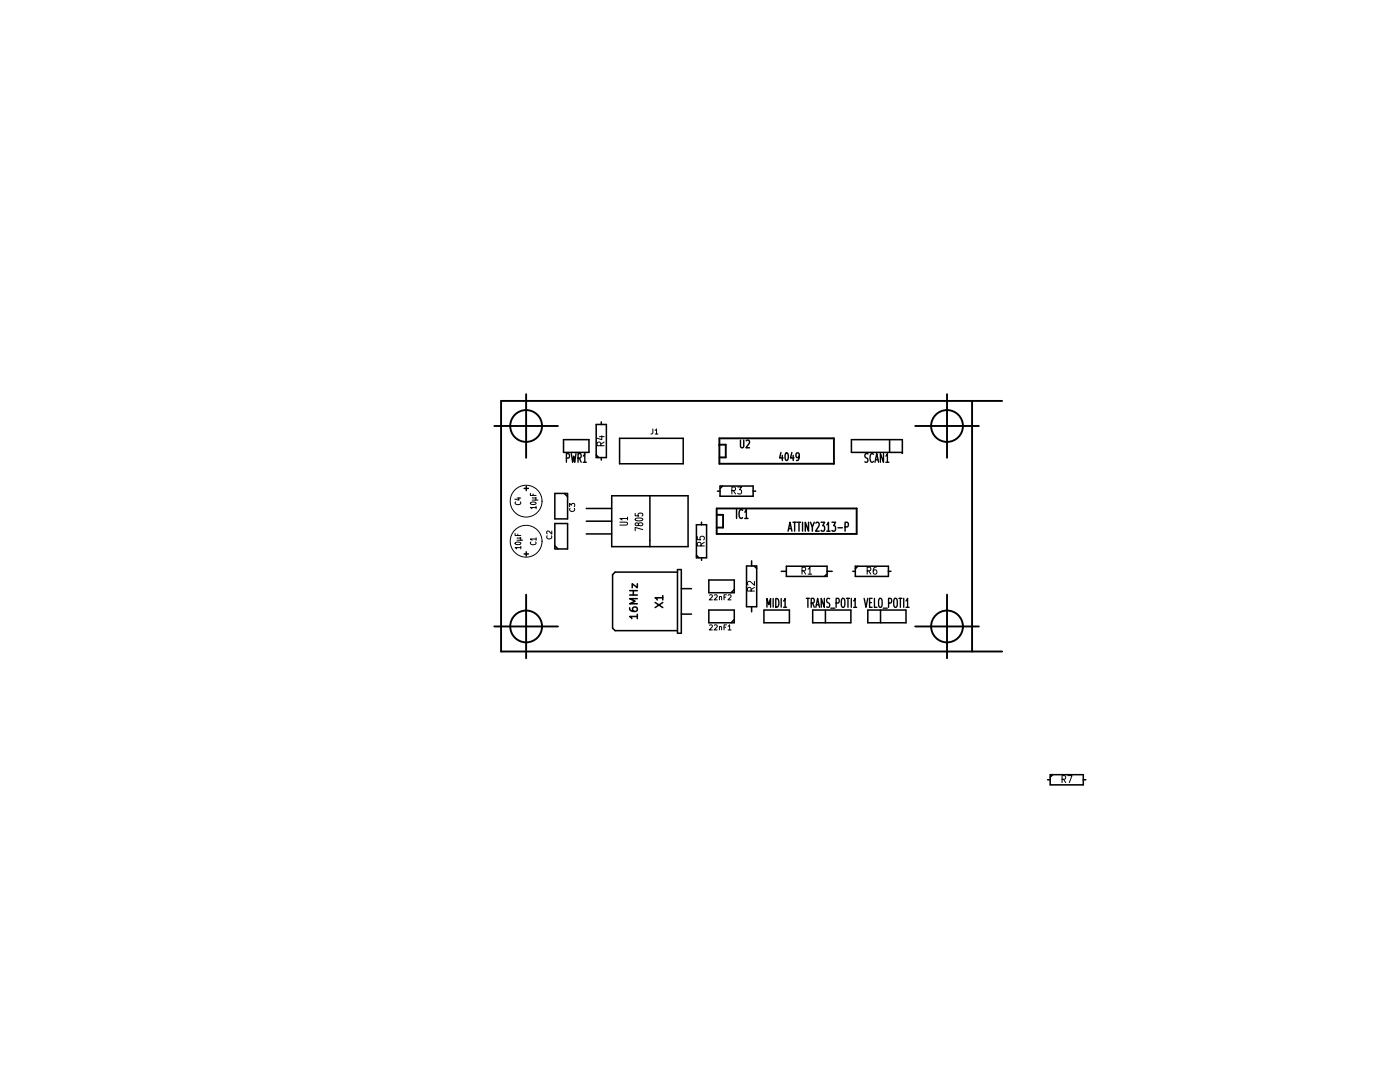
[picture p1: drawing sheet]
<svg xmlns="http://www.w3.org/2000/svg" width="279mm" height="216mm" viewBox="0 0 279 216" stroke-linecap="round" stroke-linejoin="round" font-family="sans-serif">
<g fill="none" stroke="#000" stroke-width=".38">
<path d="M105 78.7v12.7M189 78.7v12.7M194 80v50M200 80h-100v50h100M98.7 85h12.7M143.6 88.7h1.2v2.6h-1.2M143.6 87.5h22.8v5h-22.8zM182.6 85h12.7M105 118.7v12.7M143 102.7h1.3v2.6h-1.3M143 101.5h28v5h-28zM189 118.7v12.7"/>
<path d="M98.7 125h12.7M182.6 125h12.7"/>
<circle cx="105" cy="85" r="3.2"/>
<circle cx="189" cy="85" r="3.2"/>
<circle cx="105" cy="125" r="3.2"/>
<circle cx="189" cy="125" r="3.2"/>
</g>
<g fill="none" stroke="#000" stroke-width=".3">
<path d="M112.5 87.7h5v2.6h-5zM112.6 98.5l.7 .6M113.3 98.5h-2.6v5h2.6v-5M119 90.8l.5 .5M119 84.7h2v6.6h-2zM120 84.2v.5M120 91.3v.5M122.1 98.9h15.2v10.2h-15.2zM123.6 87.5h12.7v5h-12.7zM129.7 98.9v10.2M143.2 98h.5M143.7 97h6.6v2h-6.6z"/>
<path d="M144.2 97l-.5 .5M150.3 98h.5M169.9 87.7h10.2v2.6h-10.2zM177.5 87.7v2.6M110.7 109.5v-5h2.6v5h-2.6M110.7 108.9l.7 .6M117 101.5h5.1M117 104h5.1M117 106.5h5.1M125.7 118.7h1.5M125.7 117.9h1.5M126.4 117.9v.8"/>
<path d="M127.2 119.5h-1.5l1.1 .5-1.1 .5h1.5M127.2 116.5v.8l-1-.8v.8M132.3 119.3h-1.6l.5 .4M132.3 118.8v.9M135.2 113.6h.8v12.7h-.8zM135.2 114.2h-12.4l-.5 .5v10.6l.5 .5h12.4M136 117.5h2M139 104.7h2v6.6h-2zM139 110.8l.5 .5M140 104.2v.5M140 111.3v.5M146.5 118.3h-5v-2.6h5v2.6"/>
<path d="M146.5 117.6l-.6 .7M149 112.9h2v8.2h-2zM150 111.9v1M150.5 112.9l.5 .5M155.9 114h1M156.9 113h8.2v2h-8.2zM165.1 114h1M165.1 114.5l-.5 .5M170.2 114h.5M170.7 113h6.6v2h-6.6zM171.2 113l-.5 .5M177.3 114h.5"/>
<path d="M125.7 121.3a.6 .6 0 0 0 .6 .7h.6l.2-.1 .1-.5-.2-.2-.5-.1-.2 .2-.1 .4 .3 .3M127.2 123h-1.5l.4 .4M127.2 122.6v.8M130.7 120.2l1.6 1M132.3 120.2l-1.6 1M136 122.5h2M146.5 124.3h-5v-2.6h5v2.6M146.5 123.6l-.6 .7M150 121.1v1M152.5 121.7h5v2.6h-5zM162.2 121.7h7.6v2.6h-7.6zM164.7 121.7v2.6"/>
<path d="M173.2 121.7h7.6v2.6h-7.6zM175.7 121.7v2.6M209.1 155.6h.5M209.6 154.6h6.6v2h-6.6zM210.1 154.6l-.5 .5M216.2 155.6h.5"/>
</g>
<g fill="none" stroke="#000" stroke-width=".2">
<path d="M103.2 99.4h.7M103.6 99.3v.5l-.9-.2M105.8 98.4v.5h1.2M106.2 99.4h.7l.1 .3-.2 .1M106.2 99.8h1.2M106.4 98.6v.3M107 99.2l-.2 .2M119.6 87.1h1M119.9 88.9l-.1-.6-.2-.1-.4 .1v.6h1.4M120.1 86.9v.8l-1-.3M120.6 88.2l-.7 .4M130.3 85.6l-.1 .9-.3 .1"/>
<path d="M130.7 85.9l.3-.3v1M130.7 86.6h.6M146.1 97.9l.6-.1 .1-.2-.1-.4h-.6v1.4M146.4 97.9l.4 .7M147.2 97.2h.8l-.4 .5 .3 .1v.6l-.1 .2-.6-.2M102.8 106.4v.5h1.1M102.9 108.3a.77 .77 0 0 1 1 .2 .74 .74 0 0 1-1.1-.1zM102.9 100.1v.1a.56 .56 0 0 0 .4 .6 .56 .56 0 0 0 .6-.4l-.1-.3M103.2 107.4h.7v.3l-.1 .1M103.2 107.8h1.1M103.3 106.6v.3M103.9 109.3h-1.1l.3 .2"/>
<path d="M103.9 107.2l-.1 .2M103.9 109v.5M105.9 100.3a.77 .77 0 0 1 1.1 .2 .74 .74 0 0 1-1.2-.1zM106 108.1l-.1 .1a.56 .56 0 0 0 .5 .6 .56 .56 0 0 0 .6-.4l-.1-.3M107 101.3h-1.2l.4 .2M107 107.6h-1.2l.4 .2M107 101v.5M107 107.3v.5M109.2 106.9a.45 .45 0 0 0 .4 .6 .45 .45 0 0 0 .4-.6M110.1 105.9v.7l-.7-.7-.3 .2 .1 .4M113.7 101.1v-.6l.4 .3 .1-.3h.4v.6M113.8 101.4a.45 .45 0 0 0 .4 .7 .45 .45 0 0 0 .4-.7"/>
<path d="M123.7 104.2h1.2l.3 .2v.2l-.3 .2h-1.2M125.2 103.5h-1.5l.4 .3M125.2 103.2v.6M126.8 102.4v.5l.7 .1-.2-.2 .1-.3 .7-.1 .2 .2-.2 .4M126.8 103.5a1.14 1.14 0 0 1 1.5 .2 1.08 1.08 0 0 1-1.5-.1zM127.4 104.5l.3-.2 .6 .2-.2 .4-.6-.1a.4 .4 0 0 0-.3-.4 .4 .4 0 0 0-.4 .1 .34 .34 0 0 0 .2 .4 .34 .34 0 0 0 .4-.2M128.3 105.7l-1.5-.5v.7M139.2 107.1v.6h.6l-.1-.2 .1-.4 .2-.1 .4 .1 .2 .1-.2 .5M139.9 108.9l-.1-.6-.2-.1-.4 .1v.6h1.4M140.6 108.2l-.7 .4M141.6 118.8l.4-.1 .2 .3-.7 .7h.7M142.6 118.8l.3-.1 .2 .3-.6 .7h.6"/>
<path d="M143.6 119.1h.4v.6M143.6 119v.7M144.5 119.2h.3M145 118.7h-.5v1M145.3 118.8l.4-.1 .2 .3-.6 .7h.6M149.9 117.9l-.1-.6-.2-.1-.4 .1v.6h1.4M150.6 116v.8l-1-.8-.4 .2 .1 .5M150.6 117.2l-.7 .4M160.1 113.9l.6-.1 .1-.2-.1-.4h-.6v1.4M160.4 113.9l.4 .7M161.3 113.6l.3-.4v1.4M161.3 114.6h.7"/>
<path d="M173.1 113.9l.6-.1 .1-.2-.1-.4h-.6v1.4M173.4 113.9l.4 .7M174.9 113.2h-.4l-.2 .3v.8l.2 .3 .4-.2 .1-.4-.1-.2-.4-.1-.2 .3M141.6 124.8l.4-.1 .2 .3-.7 .7h.7M142.6 124.8l.3-.1 .2 .3-.6 .7h.6M143.6 125.1h.4v.6M143.6 125v.7M144.5 125.2h.3M145 124.7h-.5v1M145.3 125l.3-.3v1M145.3 125.7h.6M212 155.5l.6-.1 .1-.2-.1-.4h-.6v1.4"/>
<path d="M212.3 155.5l.4 .7M213.1 154.8h.9l-.6 1.4"/>
<circle cx="105" cy="100" r="3.2"/>
<circle cx="105" cy="108" r="3.2"/>
</g>
<g fill="#000">
<circle cx="143.6" cy="88.7" r=".19"/>
<circle cx="180.1" cy="90.3" r=".15"/>
</g>
<g fill="none" stroke="#000" stroke-width=".29">
<path d="M104.6 97.5h.9M105 97v.9M147.8 87.8v1.3l.2 .2h.2l.2-.2v-1.3M148.9 88l.5-.2 .2 .5-.7 1h.7M155.9 90.3l-.3 1.1h.7M156.1 90.9v1M156.8 90.4h.1a.93 .93 0 0 1 0 1.5 1.25 1.25 0 0 1-.1-1.5zM158 90.3l-.2 1.1h.7M158.3 90.9v1M159.5 91l-.2 .3-.3-.1-.2-.2 .2-.6h.3l.2 .3-.1 .8-.1 .3-.3 .1M104.6 110.5h.9M105 110.1v.9"/>
<path d="M147 101.7v1.7M148.2 101.8l-.2-.1a1.07 1.07 0 0 0-.3 1.7h.3l.2-.1M148.6 102.2l.4-.5v1.7M148.6 103.4h.7M157.3 106l.4-1.8 .3 1.8M157.4 105.5h.5M158.3 104.2h.6M158.6 104.2v1.8M159.1 104.2h.7M159.5 104.2v1.8M160.2 104.2v1.8M161.4 104.2v1.8l-.7-1.8v1.8"/>
<path d="M161.7 104.2l.4 .9 .4-.9M162.1 105.1v.9M162.8 104.4l.5-.2 .2 .5-.7 1.3h.7M163.9 104.2h.7l-.4 .7 .3 .2v.7l-.1 .2h-.4l-.1-.2M165 104.7l.3-.5v1.8M165 106h.7M166 104.2h.8l-.4 .7 .3 .2v.7l-.2 .2h-.3l-.2-.2M167.2 105.3h.9M168.7 105.1h.4l.2-.1v-.4l-.2-.4h-.4v1.8"/>
</g>
<g fill="none" stroke="#000" stroke-width=".27">
<path d="M113 91.4h.4l.2-.2 .1-.4-.3-.3h-.4v1.7M114 90.5l.3 1.7 .2-1.2 .2 1.2 .3-1.7M115.4 91.4h.4l.1-.2 .1-.4-.2-.3h-.4v1.7M115.6 91.4l.4 .8M116.4 91l.3-.5v1.7M116.4 92.2h.6M173.2 90.6a.48 .48 0 0 0-.6 .4 .48 .48 0 0 0 .5 .5 .42 .42 0 0 1 .1 .6 .42 .42 0 0 1-.6 .1M174.3 90.7l-.2-.2a1.06 1.06 0 0 0-.3 1.7h.3l.2-.1M174.6 92.2l.4-1.7 .3 1.7M174.7 91.7h.5M176.3 90.5v1.7l-.6-1.7v1.7M176.8 91l.3-.5v1.7"/>
<path d="M176.8 92.2h.6M154.3 119.4v1.8M154.8 119.4h.3a1.2 1.2 0 0 1 0 1.8h-.3zM155.9 119.4v1.8M156.4 119.9l.3-.5v1.8M160.9 119.4h.6M161.2 119.4v1.8M164.5 119.4v1.8l-.6-1.8v1.8M165.6 119.5a.45 .45 0 0 0-.6 .3 .45 .45 0 0 0 .4 .5 .43 .43 0 0 1 .2 .6 .43 .43 0 0 1-.6 .2M168 119.5l.4-.1a1.55 1.55 0 0 1 0 1.8h-.2a1.66 1.66 0 0 1-.2-1.7zM168.9 119.4h.6M169.2 119.4v1.8"/>
<path d="M169.9 119.4v1.8M170.4 119.9l.3-.5v1.8M172.5 119.4l.3 1.8 .4-1.8M174.1 119.4h-.6v1.8h.6M174.5 119.4v1.8h.5M175.5 119.5l.3-.1a1.55 1.55 0 0 1 0 1.8h-.2a1.66 1.66 0 0 1-.1-1.7zM178.5 119.5l.3-.1a1.55 1.55 0 0 1 0 1.8h-.2a1.66 1.66 0 0 1-.1-1.7zM179.4 119.4h.6M179.7 119.4v1.8M180.4 119.4v1.8M180.8 119.9l.3-.5v1.8M153.1 121.2v-1.8l.3 1.3 .4-1.3v1.8"/>
<path d="M156.4 121.2h.6M161.9 120.3h.4l.2-.1v-.5l-.2-.3h-.4v1.8M162.2 120.3l.3 .9M162.8 121.2l.4-1.8 .3 1.8M162.9 120.7h.5M165.8 121.4h.8M166.9 120.3h.4l.1-.1 .1-.5-.2-.3h-.4v1.8M170.4 121.2h.6M173.5 120.2h.4M176.3 121.4h.8M177.3 120.3h.4l.2-.1v-.5l-.2-.3h-.4v1.8M180.8 121.2h.6"/>
</g>
</svg>
